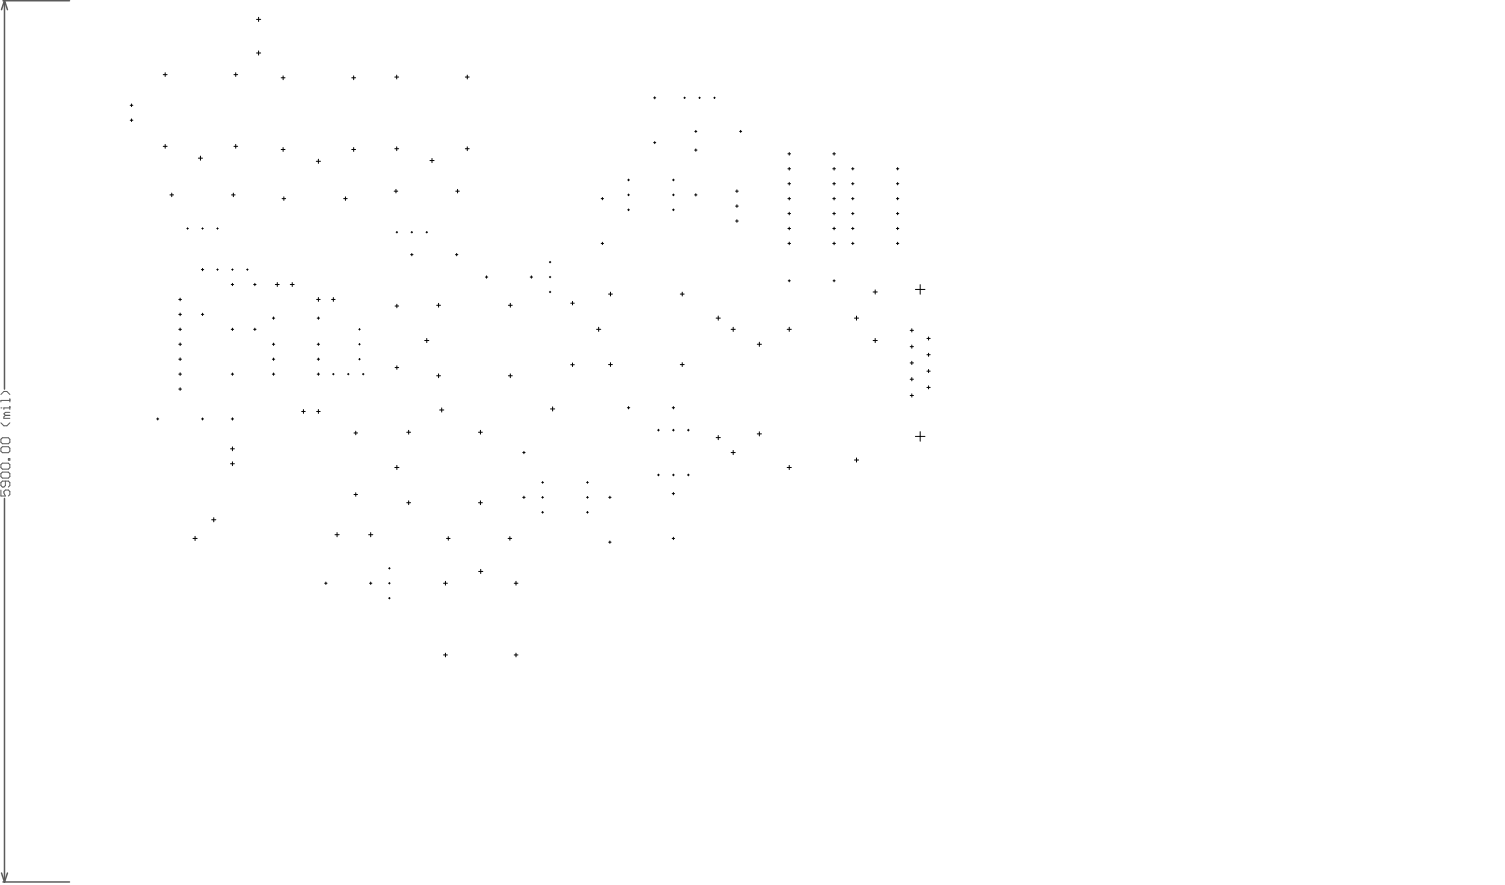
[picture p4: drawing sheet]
<svg xmlns="http://www.w3.org/2000/svg" width="212mm" height="125mm" viewBox="0 0 212 125" stroke-linecap="round" stroke-linejoin="round" font-family="sans-serif">
<path d="M.4 .1h9.4M.6 .1l.5 1.3M.6 .1l-.4 1.3M.6 .1v54.8M.6 70.3v54.2M.2 123.2l.4 1.3M.4 124.5h9.4M1.1 123.2l-.5 1.3" fill="none" stroke="#5a5a5a" stroke-width=".21"/>
<g fill="none" stroke="#5a5a5a" stroke-width=".14">
<path d="M.1 57.6h.1M.1 59.7l.4 .4h.5l.4-.4M.1 55.7l.4-.5h.5l.4 .5M.8 58.6l-.3 .2v.2h.9M.8 58.6h.6M1.4 56.5h-1.3v.2M1.4 57.6h-.9v.2M1.4 56.3v.4M1.4 57.3v.5M1.4 58.2h-.6l-.3 .2 .3 .2M.1 62l.2-.2h.9l.2 .2v.4l-.2 .2h-.9l-.2-.2zM.1 63.2l.2-.2h.9l.2 .2v.5l-.2 .2h-.9l-.2-.2z"/>
<path d="M.1 65.6l.2-.2h.9l.2 .2v.4l-.2 .2h-.9l-.2-.2zM.1 66.8l.2-.2h.9l.2 .2v.5l-.2 .2h-.9l-.2-.2zM.1 69.2v.8h.7l-.3-.4v-.2l.3-.2h.4l.2 .2v.4l-.2 .2M.8 67.9v.6l-.3 .2h-.2l-.2-.2v-.4l.2-.2h.9l.2 .2v.4l-.2 .2M1.2 64.7h.2v.2h-.2z"/>
</g>
<g fill="none" stroke="#000" stroke-width=".14">
<path d="M18.4 17h.4M18.4 14.9h.4M18.6 14.7v.3M18.6 16.8v.4M23 10.5h.6M23.3 10.3v.5M33 10.5h.5M33.3 10.3v.5M36.2 2.7h.6M36.2 7.5h.6M36.5 2.4v.6M36.5 7.2v.6"/>
<path d="M39.7 11h.5M40 10.7v.6M49.6 11h.6M49.9 10.7v.6M55.7 10.9h.6M56 10.6v.5M65.7 10.9h.5M65.9 10.6v.5M92.2 13.8h.3M92.4 13.7v.2M92.4 20v.3M96.5 13.8h.2"/>
<path d="M96.6 13.7v.2M98 18.5h.3M98.2 18.4v.3M98.6 13.8h.2M98.7 13.7v.2M100.7 13.8h.2M100.8 13.7v.2M104.4 18.5h.3M104.5 18.4v.3M23 20.7h.6M23.3 20.4v.5M24 27.5h.5"/>
<path d="M24.2 27.2v.6M26.4 32.2h.2M26.5 32.1v.2M28 22.3h.6M28.3 22v.6M28.4 38h.3M28.5 32.2h.2M28.6 32.1v.2M28.6 37.9v.3M30.6 32.2h.2M30.6 38h.2M30.7 32.1v.2"/>
<path d="M30.7 37.9v.2M32.7 27.5h.5M32.7 38h.2M32.8 37.9v.2M32.8 40v.3M32.9 27.2v.6M33 20.7h.5M33.3 20.4v.5M34.8 38h.2M34.9 37.9v.2M36 40v.3M39.1 39.9v.5"/>
<path d="M39.7 21.1h.5M39.8 28h.5M40 20.8v.6M40.1 27.8v.5M41.2 39.9v.5M44.6 22.8h.6M44.9 22.5v.6M48.5 28h.5M48.7 27.8v.5M49.6 21.1h.6M49.9 20.8v.6M55.6 27h.5"/>
<path d="M55.7 21h.6M55.9 26.7v.5M55.9 32.8h.2M56 20.7v.6M56 32.7v.2M57.9 35.9h.4M58 32.8h.2M58.1 32.7v.2M58.1 35.8v.3M60.1 32.8h.2M60.2 32.7v.2M60.7 22.7h.6"/>
<path d="M61 22.4v.5M64.3 35.9h.3M64.3 27h.5M64.4 35.8v.3M64.6 26.7v.5M65.7 21h.5M65.9 20.7v.6M68.5 39.1h.3M68.7 38.9v.4M74.8 39.1h.4M75 38.9v.4M77.5 37h.2"/>
<path d="M77.5 39.1h.2M77.6 36.9v.2M77.6 39v.2M84.8 28h.4M84.8 34.4h.4M85 27.9v.3M85 34.2v.3M88.6 27.5h.2M88.6 29.6h.2M88.6 25.4h.2M88.7 25.3v.2M88.7 27.4v.2"/>
<path d="M88.7 29.5v.2M92.2 20.1h.3M94.9 27.5h.3M94.9 29.6h.3M94.9 25.4h.3M95 25.3v.2M95 27.4v.2M95 29.5v.2M98 27.5h.4M98 21.2h.4M98.2 21v.3M98.2 27.3v.4"/>
<path d="M103.8 27h.4M103.8 29.1h.4M103.8 31.2h.4M104 26.8v.4M104 28.9v.4M104 31v.4M111.2 32.2h.4M111.2 28h.4M111.2 34.4h.4M111.2 30.1h.4M111.2 23.8h.4M111.2 21.7h.4"/>
<path d="M111.2 25.9h.4M111.2 39.6h.3M111.4 21.5v.4M111.4 23.6v.4M111.4 25.7v.4M111.4 27.8v.4M111.4 29.9v.4M111.4 32.1v.3M111.4 34.2v.3M111.4 39.5v.3M117.5 32.2h.4M117.5 28h.4"/>
<path d="M117.5 34.4h.4M117.5 30.1h.4M117.5 23.8h.4M117.5 21.7h.4M117.5 25.9h.4M117.6 39.6h.2M117.7 21.5v.4M117.7 23.6v.4M117.7 25.7v.4M117.7 27.8v.4M117.7 29.9v.4M117.7 32.1v.3"/>
<path d="M117.7 34.2v.3M117.7 39.5v.3M120.2 32.2h.3M120.2 28h.3M120.2 34.4h.3M120.2 30.1h.3M120.2 23.8h.3M120.2 25.9h.3M120.3 23.6v.4M120.3 25.8v.3M120.3 27.9v.3M120.3 30v.3"/>
<path d="M120.3 32.1v.3M120.3 34.2v.3M126.5 32.2h.3M126.5 28h.3M126.5 34.4h.3M126.5 30.1h.3M126.5 23.8h.3M126.5 25.9h.3M126.7 23.6v.4M126.7 25.8v.3M126.7 27.9v.3M126.7 30v.3"/>
<path d="M126.7 32.1v.3M126.7 34.2v.3M22.1 59.1h.3M22.3 59v.3M25.2 46.5h.4M25.2 48.6h.4M25.2 50.7h.4M25.2 52.8h.4M25.2 54.9h.4M25.2 42.3h.4M25.2 44.4h.4M25.4 42.1v.3"/>
<path d="M25.4 44.2v.4M25.4 46.3v.4M25.4 48.4v.4M25.4 50.5v.4M25.4 52.6v.4M25.4 54.7v.4M28.4 44.4h.3M28.4 59.1h.3M28.6 44.2v.3M28.6 59v.3M32.6 46.5h.4M32.6 59.1h.4"/>
<path d="M32.6 52.8h.4M32.6 40.1h.4M32.8 46.3v.3M32.8 52.6v.4M32.8 58.9v.4M35.8 46.5h.3M35.8 40.1h.3M36 46.3v.3M38.4 44.9h.4M38.4 48.6h.4M38.4 50.7h.4M38.4 52.8h.4"/>
<path d="M38.6 44.7v.4M38.6 48.4v.3M38.6 50.5v.4M38.6 52.6v.4M38.9 40.1h.5M41 40.1h.5M42.6 58.1h.5M42.8 57.8v.5M44.7 42.3h.5M44.7 58.1h.5M44.8 44.9h.3M44.8 48.6h.3"/>
<path d="M44.8 50.7h.3M44.8 52.8h.3M44.9 42v.5M44.9 44.7v.4M44.9 48.4v.3M44.9 50.5v.4M44.9 52.6v.4M44.9 57.8v.5M46.8 42.3h.5M46.9 52.8h.2M47 42v.5M47 52.7v.2"/>
<path d="M49 52.8h.3M49.1 52.7v.2M50.6 46.5h.2M50.6 48.6h.2M50.6 50.7h.2M50.7 46.4v.2M50.7 48.5v.2M50.7 50.6v.2M51.2 52.8h.2M51.3 52.7v.2M55.7 51.9h.6M55.7 43.2h.6"/>
<path d="M56 42.9v.5M56 51.6v.5M59.9 48.1h.6M60.2 47.8v.5M61.6 43.1h.6M61.6 53h.6M61.9 42.8v.6M61.9 52.8v.5M62 57.9h.6M62.3 57.6v.5M71.7 43.1h.6M71.7 53h.6"/>
<path d="M72 42.8v.6M72 52.8v.5M77.5 41.2h.2M77.6 41.1v.2M77.7 57.7h.6M78 57.4v.6M80.5 51.5h.5M80.5 42.8h.5M80.8 42.5v.5M80.8 51.2v.5M84.2 46.5h.6M84.5 46.2v.6"/>
<path d="M85.9 51.4h.5M85.9 41.5h.5M86.1 41.2v.6M86.1 51.2v.5M88.5 57.5h.4M88.7 57.4v.3M94.9 57.5h.3M95 57.4v.3M96 51.4h.5M96 41.5h.5M96.3 41.2v.6M96.3 51.2v.5"/>
<path d="M101.1 44.9h.5M101.4 44.6v.6M103.2 46.5h.6M103.5 46.2v.6M106.9 48.6h.5M107.2 48.3v.6M111.1 46.5h.6M111.4 46.2v.6M120.6 44.9h.6M120.9 44.6v.6M123.2 48.1h.6M123.2 41.2h.6"/>
<path d="M123.5 40.9v.6M123.5 47.8v.5M128.4 55.8h.5M128.4 48.9h.5M128.4 51.2h.5M128.4 53.5h.5M128.4 46.6h.5M128.7 46.4v.5M128.7 48.7v.4M128.7 51v.4M128.7 53.3v.4M128.7 55.6v.4"/>
<path d="M129.2 40.8h1.3M129.8 40.2v1.3M130.8 54.7h.5M130.8 47.8h.5M130.8 50.1h.5M130.8 52.4h.5M131 47.5v.5M131 49.8v.5M131 52.1v.5M131 54.4v.5M27.2 76h.6M27.5 75.7v.6"/>
<path d="M29.9 73.3h.6M30.2 73v.6M32.5 65.4h.6M32.5 63.3h.6M32.8 63.1v.5M32.8 65.2v.5M47.3 75.5h.6M47.6 75.2v.5M49.9 69.8h.6M49.9 61.1h.6M50.2 60.8v.6M50.2 69.5v.5"/>
<path d="M52 75.5h.6M52.3 75.2v.5M55.7 66h.6M56 65.7v.6M57.4 70.9h.5M57.4 61h.5M57.7 60.7v.6M57.7 70.7v.5M63 76h.5M63.3 75.7v.5M67.5 70.9h.6M67.5 61h.6"/>
<path d="M67.8 60.7v.6M67.8 70.7v.5M71.7 76h.5M71.9 75.7v.5M73.8 63.9h.3M73.8 70.2h.3M73.9 63.7v.3M73.9 70v.4M76.4 70.2h.3M76.4 68.1h.3M76.4 72.3h.3M76.6 67.9v.3"/>
<path d="M76.6 70.1v.2M76.6 72.2v.2M82.8 70.2h.2M82.8 68.1h.2M82.8 72.3h.2M82.9 67.9v.3M82.9 70.1v.2M82.9 72.2v.2M85.9 70.2h.3M85.9 76.5h.3M86.1 70v.4M86.1 76.3v.4"/>
<path d="M92.8 67h.2M92.8 60.7h.2M92.9 60.6v.2M92.9 66.9v.2M94.9 76h.3M94.9 69.7h.3M94.9 67h.3M94.9 60.7h.3M95 60.6v.2M95 66.9v.2M95 69.5v.3M95 75.8v.3"/>
<path d="M97 67h.3M97 60.7h.3M97.1 60.6v.2M97.1 66.9v.2M101.1 61.8h.5M101.4 61.5v.5M103.2 63.9h.6M103.5 63.6v.6M106.9 61.2h.5M107.2 60.9v.6M111.1 66h.6M111.4 65.7v.6"/>
<path d="M120.6 64.9h.6M120.9 64.6v.6M129.2 61.6h1.3M129.8 60.9v1.4M45.8 82.3h.4M46 82.1v.4M52.1 82.3h.4M52.3 82.1v.4M54.8 82.3h.3M54.8 84.4h.3M54.8 80.2h.3M54.9 80.1v.2"/>
<path d="M54.9 82.2v.2M54.9 84.3v.2M62.6 82.3h.5M62.6 92.4h.5M62.9 82v.6M62.9 92.2v.5M67.5 80.6h.6M67.8 80.3v.6M72.6 82.3h.5M72.6 92.4h.5M72.8 82v.6M72.8 92.2v.5"/>
</g>
</svg>
